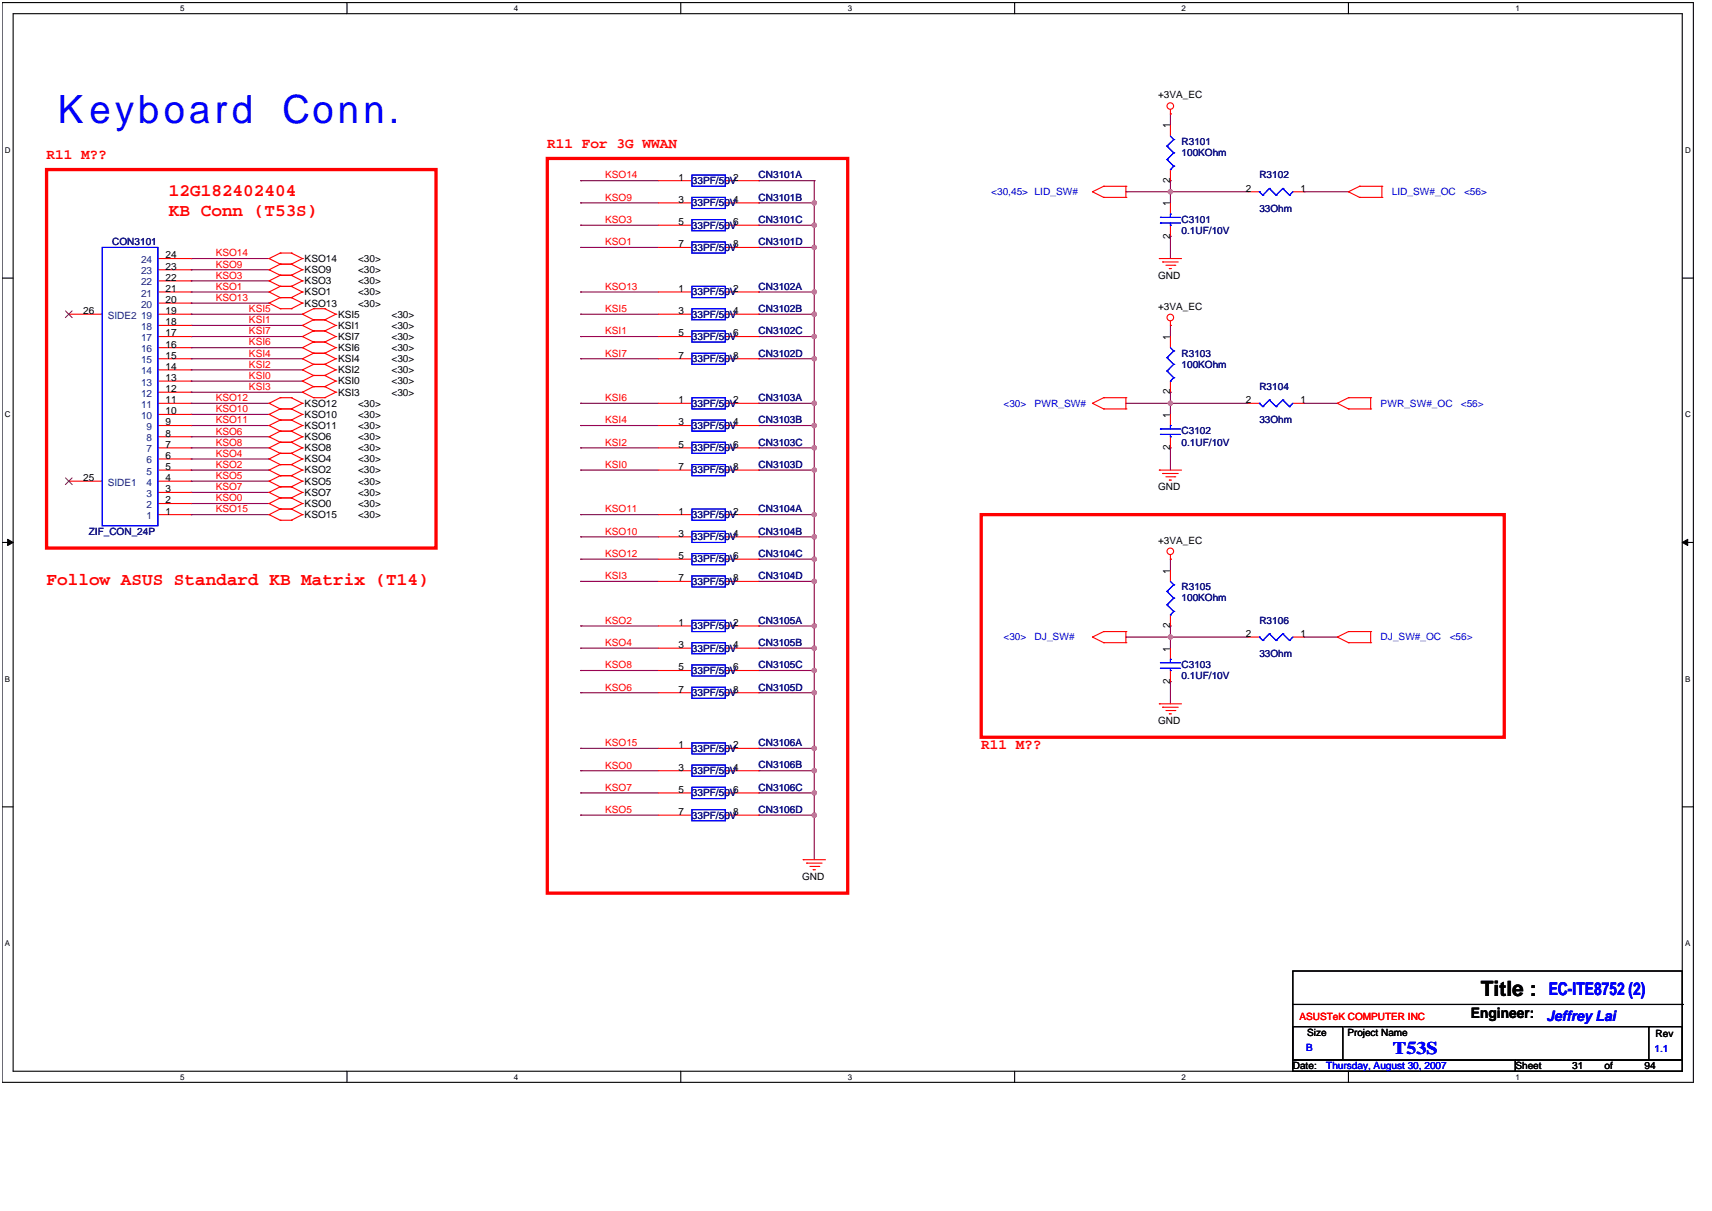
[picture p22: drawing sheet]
<svg xmlns="http://www.w3.org/2000/svg" width="297mm" height="210mm" viewBox="0 0 297 210" stroke-linecap="round" stroke-linejoin="round" font-family="sans-serif">
<defs><g id="words">
<g font-size="6.8" fill="#00f">
<text x="10" y="21.4">Keyboard</text>
<text x="49" y="21.4">Conn.</text>
</g>
<text font-size="3.7" x="256.9" y="172.7">Title :</text>
<g font-size="3.1" fill="#f00">
<text x="29.3" y="33.9">12G182402404</text>
<text x="29.3" y="37.4">KB Conn (T53S)</text>
<text x="8.1" y="101.5">Follow ASUS Standard KB Matrix (T14)</text>
</g>
<g font-size="3.1" fill="#00f">
<text x="268.7" y="172.5">EC-ITE8752 (2)</text>
<text x="241.7" y="182.8">T53S</text>
</g>
<g font-size="2.5" fill="#f00">
<text x="8.1" y="27.6">R11 M??</text>
<text x="94.9" y="25.7">R11 For 3G WWAN</text>
<text x="170.2" y="129.9">R11 M??</text>
</g>
<text font-size="2.5" x="255.2" y="176.5">Engineer:</text>
<text font-size="2.5" fill="#00f" x="268.3" y="177">Jeffrey Lai</text>
<g font-size="1.7">
<text x="200.9" y="17">+3VA_EC</text>
<text x="203" y="22.2" transform="rotate(-90 203 22.2)">1</text>
<text x="117.7" y="31.3">1</text>
<text x="117.7" y="35.2">3</text>
<text x="127.2" y="31.3">2</text>
<text x="127.2" y="35.2">4</text>
<text x="203" y="35.8" transform="rotate(-90 203 35.8)">1</text>
<text x="203" y="31.7" transform="rotate(-90 203 31.7)">2</text>
<text x="216.1" y="33.2">2</text>
<text x="225.6" y="33.2">1</text>
<text x="117.7" y="39">5</text>
<text x="127.2" y="39">6</text>
<text x="203" y="41.4" transform="rotate(-90 203 41.4)">2</text>
<text x="28.7" y="44.8">24</text>
<text x="28.7" y="46.8">23</text>
<text x="52.8" y="47.4">KSO9</text>
<text x="52.8" y="45.4">KSO14</text>
<text x="62.1" y="47.4">&lt;30&gt;</text>
<text x="62.1" y="45.4">&lt;30&gt;</text>
<text x="117.7" y="42.9">7</text>
<text x="127.2" y="42.9">8</text>
<text x="28.7" y="48.7">22</text>
<text x="28.7" y="50.6">21</text>
<text x="28.7" y="52.5">20</text>
<text x="52.8" y="49.3">KSO3</text>
<text x="52.8" y="51.2">KSO1</text>
<text x="52.8" y="53.2">KSO13</text>
<text x="62.1" y="49.3">&lt;30&gt;</text>
<text x="62.1" y="51.2">&lt;30&gt;</text>
<text x="62.1" y="53.2">&lt;30&gt;</text>
<text x="117.7" y="50.6">1</text>
<text x="127.2" y="50.6">2</text>
<text x="200.9" y="48.3">GND</text>
<text x="200.9" y="53.7">+3VA_EC</text>
<text x="14.4" y="54.5">26</text>
<text x="28.7" y="54.5">19</text>
<text x="28.7" y="56.4">18</text>
<text x="28.7" y="58.3">17</text>
<text x="58.6" y="57">KSI1</text>
<text x="58.6" y="58.9">KSI7</text>
<text x="58.6" y="55.1">KSI5</text>
<text x="67.9" y="57">&lt;30&gt;</text>
<text x="67.9" y="58.9">&lt;30&gt;</text>
<text x="67.9" y="55.1">&lt;30&gt;</text>
<text x="117.7" y="54.5">3</text>
<text x="117.7" y="58.3">5</text>
<text x="127.2" y="54.5">4</text>
<text x="127.2" y="58.3">6</text>
<text x="203" y="58.9" transform="rotate(-90 203 58.9)">1</text>
<text x="28.7" y="60.3">16</text>
<text x="28.7" y="62.2">15</text>
<text x="28.7" y="64.1">14</text>
<text x="58.6" y="60.9">KSI6</text>
<text x="58.6" y="62.8">KSI4</text>
<text x="58.6" y="64.7">KSI2</text>
<text x="67.9" y="60.9">&lt;30&gt;</text>
<text x="67.9" y="62.8">&lt;30&gt;</text>
<text x="67.9" y="64.7">&lt;30&gt;</text>
<text x="117.7" y="62.2">7</text>
<text x="127.2" y="62.2">8</text>
<text x="28.7" y="66.1">13</text>
<text x="28.7" y="68">12</text>
<text x="28.7" y="71.8">10</text>
<text x="28.7" y="69.9">11</text>
<text x="52.8" y="70.5">KSO12</text>
<text x="58.6" y="68.6">KSI3</text>
<text x="58.6" y="66.7">KSI0</text>
<text x="62.1" y="70.5">&lt;30&gt;</text>
<text x="67.9" y="68.6">&lt;30&gt;</text>
<text x="67.9" y="66.7">&lt;30&gt;</text>
<text x="117.7" y="69.9">1</text>
<text x="127.2" y="69.9">2</text>
<text x="203" y="68.4" transform="rotate(-90 203 68.4)">2</text>
<text x="216.1" y="69.9">2</text>
<text x="225.6" y="69.9">1</text>
<text x="28.7" y="73.8">9</text>
<text x="28.7" y="75.7">8</text>
<text x="28.7" y="77.6">7</text>
<text x="52.8" y="76.3">KSO6</text>
<text x="52.8" y="74.4">KSO11</text>
<text x="52.8" y="72.5">KSO10</text>
<text x="62.1" y="76.3">&lt;30&gt;</text>
<text x="62.1" y="74.4">&lt;30&gt;</text>
<text x="62.1" y="72.5">&lt;30&gt;</text>
<text x="117.7" y="73.8">3</text>
<text x="117.7" y="77.6">5</text>
<text x="127.2" y="73.8">4</text>
<text x="127.2" y="77.6">6</text>
<text x="203" y="72.4" transform="rotate(-90 203 72.4)">1</text>
<text x="14.4" y="83.4">25</text>
<text x="28.7" y="79.6">6</text>
<text x="28.7" y="81.5">5</text>
<text x="28.7" y="83.4">4</text>
<text x="52.8" y="82.1">KSO2</text>
<text x="52.8" y="80.2">KSO4</text>
<text x="52.8" y="78.2">KSO8</text>
<text x="62.1" y="82.1">&lt;30&gt;</text>
<text x="62.1" y="80.2">&lt;30&gt;</text>
<text x="62.1" y="78.2">&lt;30&gt;</text>
<text x="117.7" y="81.5">7</text>
<text x="127.2" y="81.5">8</text>
<text x="203" y="78" transform="rotate(-90 203 78)">2</text>
<text x="28.7" y="85.4">3</text>
<text x="28.7" y="87.3">2</text>
<text x="28.7" y="89.2">1</text>
<text x="52.8" y="86">KSO7</text>
<text x="52.8" y="87.9">KSO0</text>
<text x="52.8" y="84">KSO5</text>
<text x="52.8" y="89.8">KSO15</text>
<text x="62.1" y="86">&lt;30&gt;</text>
<text x="62.1" y="87.9">&lt;30&gt;</text>
<text x="62.1" y="84">&lt;30&gt;</text>
<text x="62.1" y="89.8">&lt;30&gt;</text>
<text x="117.7" y="89.2">1</text>
<text x="127.2" y="89.2">2</text>
<text x="200.9" y="85">GND</text>
<text x="117.7" y="93.1">3</text>
<text x="127.2" y="93.1">4</text>
<text x="200.9" y="94.3">+3VA_EC</text>
<text x="117.7" y="96.9">5</text>
<text x="117.7" y="100.8">7</text>
<text x="127.2" y="96.9">6</text>
<text x="127.2" y="100.8">8</text>
<text x="203" y="99.5" transform="rotate(-90 203 99.5)">1</text>
<text x="117.7" y="112.4">3</text>
<text x="117.7" y="108.5">1</text>
<text x="127.2" y="112.4">4</text>
<text x="127.2" y="108.5">2</text>
<text x="203" y="113" transform="rotate(-90 203 113)">1</text>
<text x="203" y="108.9" transform="rotate(-90 203 108.9)">2</text>
<text x="216.1" y="110.5">2</text>
<text x="225.6" y="110.5">1</text>
<text x="117.7" y="116.3">5</text>
<text x="127.2" y="116.3">6</text>
<text x="203" y="118.6" transform="rotate(-90 203 118.6)">2</text>
<text x="117.7" y="120.1">7</text>
<text x="127.2" y="120.1">8</text>
<text x="200.9" y="125.5">GND</text>
<text x="117.7" y="129.8">1</text>
<text x="127.2" y="129.8">2</text>
<text x="117.7" y="133.6">3</text>
<text x="117.7" y="137.5">5</text>
<text x="127.2" y="133.6">4</text>
<text x="127.2" y="137.5">6</text>
<text x="117.7" y="141.3">7</text>
<text x="127.2" y="141.3">8</text>
<text x="139.1" y="152.6">GND</text>
<text x="226.8" y="179.6">Size</text>
<text x="233.7" y="179.6">Project Name</text>
<text x="287.2" y="179.8">Rev</text>
<text x="224.3" y="185.4">Date:</text>
<text x="262.9" y="185.4">Sheet</text>
<text x="272.7" y="185.4">31</text>
<text x="278.3" y="185.4">of</text>
<text x="285.3" y="185.4">94</text>
</g>
<g font-size="1.7" fill="#000080">
<text x="205" y="25.1">R3101</text>
<text x="205" y="27.1">100KOhm</text>
<text x="120" y="31.9">33PF/50V</text>
<text x="120" y="35.8">33PF/50V</text>
<text x="131.6" y="30.9">CN3101A</text>
<text x="131.6" y="34.8">CN3101B</text>
<text x="218.5" y="30.9">R3102</text>
<text x="120" y="39.6">33PF/50V</text>
<text x="131.6" y="38.7">CN3101C</text>
<text x="205" y="38.7">C3101</text>
<text x="205" y="40.6">0.1UF/10V</text>
<text x="218.5" y="36.7">33Ohm</text>
<text x="19.5" y="42.5">CON3101</text>
<text x="120" y="43.5">33PF/50V</text>
<text x="131.6" y="42.5">CN3101D</text>
<text x="120" y="51.2">33PF/50V</text>
<text x="131.6" y="50.3">CN3102A</text>
<text x="120" y="55.1">33PF/50V</text>
<text x="120" y="58.9">33PF/50V</text>
<text x="131.6" y="54.1">CN3102B</text>
<text x="131.6" y="58">CN3102C</text>
<text x="120" y="62.8">33PF/50V</text>
<text x="131.6" y="61.8">CN3102D</text>
<text x="205" y="61.8">R3103</text>
<text x="205" y="63.8">100KOhm</text>
<text x="120" y="70.5">33PF/50V</text>
<text x="131.6" y="69.6">CN3103A</text>
<text x="218.5" y="67.6">R3104</text>
<text x="120" y="74.4">33PF/50V</text>
<text x="131.6" y="73.4">CN3103B</text>
<text x="131.6" y="77.3">CN3103C</text>
<text x="205" y="75.3">C3102</text>
<text x="205" y="77.3">0.1UF/10V</text>
<text x="218.5" y="73.4">33Ohm</text>
<text x="120" y="78.2">33PF/50V</text>
<text x="120" y="82.1">33PF/50V</text>
<text x="131.6" y="81.1">CN3103D</text>
<text x="120" y="89.8">33PF/50V</text>
<text x="131.6" y="88.9">CN3104A</text>
<text x="15.4" y="92.7">ZIF_CON_24P</text>
<text x="120" y="93.7">33PF/50V</text>
<text x="131.6" y="92.7">CN3104B</text>
<text x="120" y="97.5">33PF/50V</text>
<text x="120" y="101.4">33PF/50V</text>
<text x="131.6" y="96.6">CN3104C</text>
<text x="131.6" y="100.4">CN3104D</text>
<text x="205" y="102.4">R3105</text>
<text x="205" y="104.3">100KOhm</text>
<text x="120" y="113">33PF/50V</text>
<text x="120" y="109.1">33PF/50V</text>
<text x="131.6" y="112">CN3105B</text>
<text x="131.6" y="108.2">CN3105A</text>
<text x="218.5" y="108.2">R3106</text>
<text x="218.5" y="113.9">33Ohm</text>
<text x="120" y="116.8">33PF/50V</text>
<text x="131.6" y="115.9">CN3105C</text>
<text x="131.6" y="119.7">CN3105D</text>
<text x="205" y="115.9">C3103</text>
<text x="205" y="117.8">0.1UF/10V</text>
<text x="120" y="120.7">33PF/50V</text>
<text x="120" y="130.4">33PF/50V</text>
<text x="131.6" y="129.4">CN3106A</text>
<text x="120" y="134.2">33PF/50V</text>
<text x="131.6" y="133.2">CN3106B</text>
<text x="131.6" y="137.1">CN3106C</text>
<text x="120" y="138.1">33PF/50V</text>
<text x="120" y="141.9">33PF/50V</text>
<text x="131.6" y="141">CN3106D</text>
</g>
<g font-size="1.7" fill="#f00">
<text x="105" y="30.9">KSO14</text>
<text x="105" y="34.8">KSO9</text>
<text x="105" y="38.7">KSO3</text>
<text x="37.4" y="44.5">KSO14</text>
<text x="37.4" y="46.4">KSO9</text>
<text x="105" y="42.5">KSO1</text>
<text x="37.4" y="48.3">KSO3</text>
<text x="37.4" y="50.3">KSO1</text>
<text x="37.4" y="52.2">KSO13</text>
<text x="105" y="50.3">KSO13</text>
<text x="43.2" y="54.1">KSI5</text>
<text x="43.2" y="56.1">KSI1</text>
<text x="43.2" y="58">KSI7</text>
<text x="43.2" y="59.9">KSI6</text>
<text x="105" y="54.1">KSI5</text>
<text x="105" y="58">KSI1</text>
<text x="43.2" y="61.8">KSI4</text>
<text x="43.2" y="63.8">KSI2</text>
<text x="43.2" y="65.7">KSI0</text>
<text x="105" y="61.8">KSI7</text>
<text x="37.4" y="69.6">KSO12</text>
<text x="37.4" y="71.5">KSO10</text>
<text x="43.2" y="67.6">KSI3</text>
<text x="105" y="69.6">KSI6</text>
<text x="37.4" y="73.4">KSO11</text>
<text x="37.4" y="75.4">KSO6</text>
<text x="37.4" y="77.3">KSO8</text>
<text x="105" y="73.4">KSI4</text>
<text x="105" y="77.3">KSI2</text>
<text x="37.4" y="83.1">KSO5</text>
<text x="37.4" y="81.1">KSO2</text>
<text x="37.4" y="79.2">KSO4</text>
<text x="105" y="81.1">KSI0</text>
<text x="37.4" y="85">KSO7</text>
<text x="37.4" y="86.9">KSO0</text>
<text x="37.4" y="88.9">KSO15</text>
<text x="105" y="88.9">KSO11</text>
<text x="105" y="92.7">KSO10</text>
<text x="105" y="100.4">KSI3</text>
<text x="105" y="96.6">KSO12</text>
<text x="105" y="108.2">KSO2</text>
<text x="105" y="112">KSO4</text>
<text x="105" y="119.7">KSO6</text>
<text x="105" y="115.9">KSO8</text>
<text x="105" y="129.4">KSO15</text>
<text x="105" y="137.1">KSO7</text>
<text x="105" y="133.3">KSO0</text>
<text x="105" y="141">KSO5</text>
<text x="225.4" y="176.9">ASUSTeK COMPUTER INC</text>
</g>
<g font-size="1.7" fill="#00f">
<text x="172" y="33.8">&lt;30,45&gt; LID_SW#</text>
<text x="241.5" y="33.8">LID_SW#_OC</text>
<text x="254" y="33.8">&lt;56&gt;</text>
<text x="174.1" y="70.5">&lt;30&gt;</text>
<text x="179.5" y="70.5">PWR_SW#</text>
<text x="239.5" y="70.5">PWR_SW#_OC</text>
<text x="253.4" y="70.5">&lt;56&gt;</text>
<text x="174.1" y="111.1">&lt;30&gt;</text>
<text x="179.5" y="111.1">DJ_SW#</text>
<text x="239.5" y="111.1">DJ_SW#_OC</text>
<text x="251.5" y="111.1">&lt;56&gt;</text>
<text x="226.6" y="182.3">B</text>
<text x="230.1" y="185.4">Thursday, August 30, 2007</text>
<text x="287" y="182.5">1.1</text>
</g>
<g font-size="1.7" fill="#004080">
<text x="24.5" y="45.6">24</text>
<text x="24.5" y="47.6">23</text>
<text x="24.5" y="49.5">22</text>
<text x="24.5" y="51.4">21</text>
<text x="24.5" y="53.3">20</text>
<text x="18.7" y="55.3">SIDE2</text>
<text x="24.5" y="55.3">19</text>
<text x="24.5" y="57.2">18</text>
<text x="24.5" y="59.1">17</text>
<text x="24.5" y="61.1">16</text>
<text x="24.5" y="63">15</text>
<text x="24.5" y="64.9">14</text>
<text x="24.5" y="66.9">13</text>
<text x="24.5" y="68.8">12</text>
<text x="24.5" y="70.7">11</text>
<text x="24.5" y="72.6">10</text>
<text x="25.4" y="74.6">9</text>
<text x="25.4" y="76.5">8</text>
<text x="25.4" y="78.4">7</text>
<text x="25.4" y="80.4">6</text>
<text x="25.4" y="82.3">5</text>
<text x="18.7" y="84.2">SIDE1</text>
<text x="25.4" y="84.2">4</text>
<text x="25.4" y="86.2">3</text>
<text x="25.4" y="88.1">2</text>
<text x="25.4" y="90">1</text>
</g>
<g font-size="1.4">
<text x="31.2" y="1.9">5</text>
<text x="89.1" y="1.9">4</text>
<text x="147.1" y="1.9">3</text>
<text x="205" y="1.9">2</text>
<text x="262.9" y="1.9">1</text>
<text x=".8" y="26.5">D</text>
<text x="292.3" y="26.5">D</text>
<text x=".8" y="72.4">C</text>
<text x="292.3" y="72.4">C</text>
<text x=".8" y="118.2">B</text>
<text x="292.3" y="118.2">B</text>
<text x=".8" y="164.1">A</text>
<text x="292.3" y="164.1">A</text>
<text x="31.2" y="187.2">5</text>
<text x="89.1" y="187.2">4</text>
<text x="147.1" y="187.2">3</text>
<text x="205" y="187.2">2</text>
<text x="262.9" y="187.2">1</text>
</g>
</g></defs>
<path d="M.4 .4h293.4v187.3h-293.4zM2.3 2.4h289.5v183.4h-289.5z" fill="none" stroke="#000" stroke-width=".19"/>
<g fill="#fff">
<path d="M31.2 .7h.8v1.5h-.8z"/>
<path d="M31.2 186h.8v1.5h-.8z"/>
</g>
<path d="M60.2 .4v2M60.2 185.8v1.9" fill="none" stroke="#000" stroke-width=".19"/>
<g fill="#fff">
<path d="M89.1 .7h.8v1.5h-.8z"/>
<path d="M89.1 186h.8v1.5h-.8z"/>
</g>
<path d="M118.1 .4v2M118.1 185.8v1.9" fill="none" stroke="#000" stroke-width=".19"/>
<g fill="#fff">
<path d="M147.1 .7h.7v1.5h-.7z"/>
<path d="M147.1 186h.7v1.5h-.7z"/>
</g>
<path d="M176 .4v2M176 185.8v1.9" fill="none" stroke="#000" stroke-width=".19"/>
<g fill="#fff">
<path d="M205 .7h.7v1.5h-.7z"/>
<path d="M205 186h.7v1.5h-.7z"/>
</g>
<path d="M233.9 .4v2M233.9 185.8v1.9" fill="none" stroke="#000" stroke-width=".19"/>
<g fill="#fff">
<path d="M262.9 .7h.7v1.5h-.7z"/>
<path d="M262.9 186h.7v1.5h-.7z"/>
<path d="M.8 25.3h1v1.5h-1z"/>
<path d="M292.3 25.3h1v1.5h-1z"/>
<path d="M.8 71.1h1v1.6h-1z"/>
<path d="M292.3 71.1h1v1.6h-1z"/>
</g>
<path d="M.4 48.2h1.9M291.8 48.2h2" fill="none" stroke="#000" stroke-width=".19"/>
<g fill="#fff">
<path d="M.8 117h.9v1.5h-.9z"/>
<path d="M292.3 117h.9v1.5h-.9z"/>
</g>
<path d="M.4 94.1h1.9M291.8 94.1h2" fill="none" stroke="#000" stroke-width=".19"/>
<path d="M1.3 93.5l1 .6-1 .5zM291.8 94.1l1-.6v1.1z" fill="#000"/>
<path d="M1.3 93.5l1 .6-1 .5zM291.8 94.1l1-.6v1.1z" fill="none" stroke="#000" stroke-width=".17"/>
<g fill="#fff">
<path d="M.8 162.8h.9v1.6h-.9z"/>
<path d="M292.3 162.8h.9v1.6h-.9z"/>
</g>
<path d="M.4 139.9h1.9M291.8 139.9h2" fill="none" stroke="#000" stroke-width=".19"/>
<path d="M203 19.8h.1M203 19.8v1.9M195.3 33.3h.1M195.3 33.3h21.2M203 31.3h.1M203 33.3h.1M203 31.3v3.9M203 41h.1M203 41v3.8" fill="none" stroke="#800040" stroke-width=".19"/>
<circle cx="203" cy="33.2" r=".37" fill="#f0f"/>
<circle cx="203" cy="33.2" r=".37" fill="none" stroke="#f0f" stroke-width=".19"/>
<path d="M226.2 33.3h.1M226.2 33.3h7.7M195.3 69.9h.1M195.3 69.9h21.2M203 68h.1M203 77.7h.1M203 69.9h.1M203 68v3.9M203 77.7v3.8" fill="none" stroke="#800040" stroke-width=".19"/>
<circle cx="203" cy="69.9" r=".37" fill="#f0f"/>
<circle cx="203" cy="69.9" r=".37" fill="none" stroke="#f0f" stroke-width=".19"/>
<g fill="none" stroke="#800040" stroke-width=".19">
<path d="M33.2 44.8h.1M33.2 46.8h.1M33.2 48.7h.1M33.2 50.6h.1M33.2 52.6h.1M33.2 54.5h.1M33.2 56.4h.1M33.2 58.4h.1M33.2 44.8h13.5M33.2 46.8h13.5M33.2 48.7h13.5M33.2 50.6h13.5"/>
<path d="M33.2 52.6h13.5M33.2 54.5h19.3M33.2 56.4h19.3M33.2 58.4h19.3M203 56.4h.1M203 56.4v2M33.2 60.3h.1M33.2 62.2h.1M33.2 64.1h.1M33.2 66.1h.1M33.2 68h.1M33.2 69.9h.1"/>
<path d="M33.2 71.9h.1M33.2 73.8h.1M33.2 75.7h.1M33.2 77.7h.1M33.2 79.6h.1M33.2 69.9h13.5M33.2 60.3h19.3M33.2 62.2h19.3M33.2 64.1h19.3M33.2 66.1h19.3M33.2 68h19.3M33.2 71.9h13.5"/>
<path d="M33.2 73.8h13.5M33.2 75.7h13.5M33.2 77.7h13.5M33.2 79.6h13.5M226.2 69.9h.1M226.2 69.9h5.8M33.2 85.4h.1M33.2 87.3h.1M33.2 83.4h.1M33.2 81.5h.1M33.2 89.2h.1M33.2 85.4h13.5"/>
<path d="M33.2 87.3h13.5M33.2 83.4h13.5M33.2 81.5h13.5M33.2 89.2h13.5M203 97h.1M203 97v1.9M195.3 110.5h.1M195.3 110.5h21.2M203 108.5h.1M203 118.2h.1M203 110.5h.1M203 108.5v3.9"/>
<path d="M203 118.2v3.9"/>
</g>
<circle cx="203" cy="110.5" r=".37" fill="#f0f"/>
<circle cx="203" cy="110.5" r=".37" fill="none" stroke="#f0f" stroke-width=".19"/>
<path d="M131.6 31.3h.1M131.6 35.2h.1M131.6 31.3h9.7M141.3 31.3h.1M141.3 31.3v3.9h-9.7M141.3 42.9h.1M141.3 42.9v7.7M226.2 110.5h.1M226.2 110.5h5.8" fill="none" stroke="#800040" stroke-width=".19"/>
<circle cx="141.3" cy="42.9" r=".38" fill="#f0f"/>
<circle cx="141.3" cy="42.9" r=".38" fill="none" stroke="#f0f" stroke-width=".19"/>
<path d="M131.6 39.1h.1M131.6 39.1h9.7M131.6 42.9h.1M131.6 42.9h9.7M141.3 141.4h.1M141.3 141.4v7.7" fill="none" stroke="#800040" stroke-width=".19"/>
<circle cx="141.3" cy="141.4" r=".38" fill="#f0f"/>
<circle cx="141.3" cy="141.4" r=".38" fill="none" stroke="#f0f" stroke-width=".19"/>
<path d="M141.3 35.2h.1M141.3 35.2v3.9" fill="none" stroke="#800040" stroke-width=".19"/>
<circle cx="141.3" cy="35.2" r=".38" fill="#f0f"/>
<circle cx="141.3" cy="35.2" r=".38" fill="none" stroke="#f0f" stroke-width=".19"/>
<path d="M131.6 50.6h.1M131.6 54.5h.1M131.6 58.4h.1M131.6 50.6h9.7M131.6 58.4h9.7M141.3 50.6h.1M141.3 50.6v3.9h-9.7M131.6 62.2h.1M131.6 62.2h9.7" fill="none" stroke="#800040" stroke-width=".19"/>
<circle cx="141.3" cy="50.6" r=".38" fill="#f0f"/>
<circle cx="141.3" cy="50.6" r=".38" fill="none" stroke="#f0f" stroke-width=".19"/>
<path d="M141.3 54.5h.1M141.3 54.5v3.9" fill="none" stroke="#800040" stroke-width=".19"/>
<circle cx="141.3" cy="54.5" r=".38" fill="#f0f"/>
<circle cx="141.3" cy="54.5" r=".38" fill="none" stroke="#f0f" stroke-width=".19"/>
<path d="M141.3 58.4h.1M141.3 58.4v3.8" fill="none" stroke="#800040" stroke-width=".19"/>
<circle cx="141.3" cy="58.3" r=".38" fill="#f0f"/>
<circle cx="141.3" cy="58.3" r=".38" fill="none" stroke="#f0f" stroke-width=".19"/>
<path d="M131.6 69.9h.1M131.6 73.8h.1M131.6 77.7h.1M131.6 73.8h9.7M131.6 77.7h9.7M141.3 62.2h.1M141.3 62.2v7.7h-9.7M131.6 81.5h.1M131.6 81.5h9.7" fill="none" stroke="#800040" stroke-width=".19"/>
<circle cx="141.3" cy="62.2" r=".38" fill="#f0f"/>
<circle cx="141.3" cy="62.2" r=".38" fill="none" stroke="#f0f" stroke-width=".19"/>
<path d="M141.3 73.8h.1M141.3 73.8v3.9" fill="none" stroke="#800040" stroke-width=".19"/>
<circle cx="141.3" cy="73.8" r=".38" fill="#f0f"/>
<circle cx="141.3" cy="73.8" r=".38" fill="none" stroke="#f0f" stroke-width=".19"/>
<path d="M141.3 69.9h.1M141.3 69.9v3.9" fill="none" stroke="#800040" stroke-width=".19"/>
<circle cx="141.3" cy="69.9" r=".38" fill="#f0f"/>
<circle cx="141.3" cy="69.9" r=".38" fill="none" stroke="#f0f" stroke-width=".19"/>
<path d="M141.3 77.7h.1M141.3 77.7v3.8" fill="none" stroke="#800040" stroke-width=".19"/>
<circle cx="141.3" cy="77.7" r=".38" fill="#f0f"/>
<circle cx="141.3" cy="77.7" r=".38" fill="none" stroke="#f0f" stroke-width=".19"/>
<path d="M131.6 89.2h.1M131.6 93.1h.1M131.6 97h.1M131.6 89.2h9.7M131.6 93.1h9.7M141.3 93.1h.1M141.3 93.1v3.9h-9.7M131.6 100.8h.1M131.6 100.8h9.7" fill="none" stroke="#800040" stroke-width=".19"/>
<circle cx="141.3" cy="93.1" r=".38" fill="#f0f"/>
<circle cx="141.3" cy="93.1" r=".38" fill="none" stroke="#f0f" stroke-width=".19"/>
<path d="M141.3 81.5h.1M141.3 81.5v7.7" fill="none" stroke="#800040" stroke-width=".19"/>
<circle cx="141.3" cy="81.5" r=".38" fill="#f0f"/>
<circle cx="141.3" cy="81.5" r=".38" fill="none" stroke="#f0f" stroke-width=".19"/>
<path d="M141.3 89.2h.1M141.3 89.2v3.9" fill="none" stroke="#800040" stroke-width=".19"/>
<circle cx="141.3" cy="89.2" r=".38" fill="#f0f"/>
<circle cx="141.3" cy="89.2" r=".38" fill="none" stroke="#f0f" stroke-width=".19"/>
<path d="M141.3 97h.1M141.3 97v3.8" fill="none" stroke="#800040" stroke-width=".19"/>
<circle cx="141.3" cy="97" r=".38" fill="#f0f"/>
<circle cx="141.3" cy="97" r=".38" fill="none" stroke="#f0f" stroke-width=".19"/>
<path d="M131.6 108.5h.1M131.6 112.4h.1M131.6 116.3h.1M131.6 108.5h9.7M131.6 112.4h9.7M141.3 112.4h.1M141.3 112.4v3.9h-9.7M131.6 120.1h.1M131.6 120.1h9.7" fill="none" stroke="#800040" stroke-width=".19"/>
<circle cx="141.3" cy="112.4" r=".38" fill="#f0f"/>
<circle cx="141.3" cy="112.4" r=".38" fill="none" stroke="#f0f" stroke-width=".19"/>
<path d="M141.3 108.5h.1M141.3 108.5v3.9" fill="none" stroke="#800040" stroke-width=".19"/>
<circle cx="141.3" cy="108.5" r=".38" fill="#f0f"/>
<circle cx="141.3" cy="108.5" r=".38" fill="none" stroke="#f0f" stroke-width=".19"/>
<path d="M141.3 100.8h.1M141.3 100.8v7.7" fill="none" stroke="#800040" stroke-width=".19"/>
<circle cx="141.3" cy="100.8" r=".38" fill="#f0f"/>
<circle cx="141.3" cy="100.8" r=".38" fill="none" stroke="#f0f" stroke-width=".19"/>
<path d="M141.3 116.3h.1M141.3 116.3v3.8" fill="none" stroke="#800040" stroke-width=".19"/>
<circle cx="141.3" cy="116.3" r=".38" fill="#f0f"/>
<circle cx="141.3" cy="116.3" r=".38" fill="none" stroke="#f0f" stroke-width=".19"/>
<path d="M131.6 129.8h.1M131.6 129.8h9.7" fill="none" stroke="#800040" stroke-width=".19"/>
<circle cx="141.3" cy="129.8" r=".38" fill="#f0f"/>
<circle cx="141.3" cy="129.8" r=".38" fill="none" stroke="#f0f" stroke-width=".19"/>
<path d="M131.6 133.6h.1M131.6 137.5h.1M131.6 133.6h9.7M141.3 129.8h.1M141.3 133.6h.1M141.3 129.8v7.7h-9.7M131.6 141.4h.1M131.6 141.4h9.7" fill="none" stroke="#800040" stroke-width=".19"/>
<circle cx="141.3" cy="133.6" r=".38" fill="#f0f"/>
<circle cx="141.3" cy="133.6" r=".38" fill="none" stroke="#f0f" stroke-width=".19"/>
<path d="M141.3 137.5h.1M141.3 137.5v3.9" fill="none" stroke="#800040" stroke-width=".19"/>
<circle cx="141.3" cy="137.5" r=".38" fill="#f0f"/>
<circle cx="141.3" cy="137.5" r=".38" fill="none" stroke="#f0f" stroke-width=".19"/>
<path d="M100.7 31.3h.1M100.7 35.2h.1M100.7 31.3h13.6M100.7 35.2h13.6M141.3 39.1h.1M141.3 39.1v3.8" fill="none" stroke="#800040" stroke-width=".19"/>
<circle cx="141.3" cy="39" r=".38" fill="#f0f"/>
<circle cx="141.3" cy="39" r=".38" fill="none" stroke="#f0f" stroke-width=".19"/>
<path d="M141.3 120.1h.1M141.3 120.1v9.7" fill="none" stroke="#800040" stroke-width=".19"/>
<circle cx="141.3" cy="120.1" r=".38" fill="#f0f"/>
<circle cx="141.3" cy="120.1" r=".38" fill="none" stroke="#f0f" stroke-width=".19"/>
<g fill="none" stroke="#800040" stroke-width=".19">
<path d="M100.7 39.1h.1M100.7 39.1h13.6M100.7 42.9h.1M100.7 50.6h.1M100.7 54.5h.1M100.7 58.4h.1M100.7 42.9h13.6M100.7 50.6h13.6M100.7 54.5h13.6M100.7 58.4h13.6M100.7 62.2h.1M100.7 69.9h.1"/>
<path d="M100.7 73.8h.1M100.7 77.7h.1M100.7 62.2h13.6M100.7 69.9h13.6M100.7 73.8h13.6M100.7 77.7h13.6M100.7 81.5h.1M100.7 97h.1M100.7 93.1h.1M100.7 89.2h.1M100.7 81.5h13.6M100.7 97h13.6"/>
<path d="M100.7 93.1h13.6M100.7 89.2h13.6M100.7 100.8h.1M100.7 116.3h.1M100.7 108.5h.1M100.7 112.4h.1M100.7 100.8h13.6M100.7 116.3h13.6M100.7 108.5h13.6M100.7 112.4h13.6M100.7 120.1h.1M100.7 137.5h.1"/>
<path d="M100.7 133.6h.1M100.7 129.8h.1M100.7 120.1h13.6M100.7 137.5h13.6M100.7 133.6h13.6M100.7 129.8h13.6M100.7 141.4h.1M100.7 141.4h13.6"/>
</g>
<g fill="none" stroke="#f00" stroke-width=".19">
<path d="M203 19.8h.1M203 19v.8M114.3 31.3h5.7M114.3 35.2h5.7M114.3 39.1h5.7M125.8 31.3h5.8M125.8 35.2h5.8M125.8 39.1h5.8M189.5 33.3h.1M189.5 33.3l2 .9M191.5 34.2h.1M191.5 32.3h.1"/>
<path d="M191.5 34.2h3.8M191.5 32.3h3.8M191.5 32.3l-2 1M195.3 34.2h.1M195.3 32.3h.1M195.3 32.3v1.9M203 21.7v1.9M203 29.4v1.9M203 35.2v1.9M203 39.1v1.9M216.5 33.3h2M224.3 33.3h1.9"/>
<path d="M233.9 33.3h.1M233.9 33.3l2 .9M235.9 34.2h.1M235.9 32.3h.1M235.9 34.2h3.8M235.9 32.3h3.8M235.9 32.3l-2 1M239.7 32.3h.1M239.7 34.2h.1M239.7 32.3v1.9M11.9 54.5h5.8M27.4 44.8h5.8"/>
<path d="M27.4 54.5h5.8M27.4 58.4h5.8M27.4 46.8h5.8M27.4 48.7h5.8M27.4 50.6h5.8M27.4 52.6h5.8M27.4 56.4h5.8M46.7 46.8h.1M46.7 48.7h.1M46.7 50.6h.1M46.7 52.6h.1M46.7 44.8h.1"/>
<path d="M46.7 46.8l1.9 .9M46.7 48.7l1.9 1M46.7 50.6l1.9 1M46.7 52.6l1.9 .9M46.7 44.8l1.9 1M48.6 45.8h.1M48.6 47.7h.1M48.6 49.7h.1M48.6 51.6h.1M48.6 53.5h.1M48.6 43.9h.1M48.6 45.8l-1.9 1"/>
<path d="M48.6 45.8h1.9M48.6 47.7h1.9M48.6 53.5h1.9M48.6 47.7l-1.9 1M48.6 49.7h1.9M48.6 49.7l-1.9 .9M48.6 51.6h1.9M48.6 51.6l-1.9 1M48.6 43.9l-1.9 .9M48.6 43.9h1.9M50.5 45.8h.1M50.5 47.7h.1"/>
<path d="M50.5 49.7h.1M50.5 51.6h.1M50.5 53.5h.1M50.5 43.9h.1M50.5 45.8l2 1M50.5 47.7l2 1M50.5 49.7l2 .9M50.5 51.6l2 1M50.5 43.9l2 .9M52.5 56.4h.1M52.5 58.4h.1M52.5 46.8h.1"/>
<path d="M52.5 54.5h.1M52.5 48.7h.1M52.5 50.6h.1M52.5 52.6h.1M52.5 44.8h.1M52.5 56.4l1.9 1M52.5 58.4l1.9 .9M52.5 46.8l-2 .9M52.5 54.5l1.9 1M52.5 48.7l-2 1M52.5 50.6l-2 1M52.5 52.6l-2 .9"/>
<path d="M52.5 44.8l-2 1M54.4 55.5h.1M54.4 57.4h.1M54.4 59.3h.1M54.4 53.5h.1M54.4 55.5l-1.9 .9M54.4 55.5h1.9M54.4 57.4h1.9M54.4 57.4l-1.9 1M54.4 59.3h1.9M54.4 59.3l-1.9 1M54.4 53.5l-1.9 1"/>
<path d="M54.4 53.5h1.9M56.3 55.5h.1M56.3 57.4h.1M56.3 59.3h.1M56.3 53.5h.1M56.3 55.5l2 .9M56.3 57.4l2 1M56.3 59.3l2 1M56.3 53.5l2 1M58.3 56.4h.1M58.3 58.4h.1M58.3 54.5h.1"/>
<path d="M58.3 56.4l-2 1M58.3 58.4l-2 .9M58.3 54.5l-2 1M114.3 54.5h5.7M114.3 58.4h5.7M114.3 50.6h5.7M114.3 42.9h5.7M125.8 54.5h5.8M125.8 58.4h5.8M125.8 50.6h5.8M125.8 42.9h5.8M201.1 44.8h.1"/>
<path d="M201.1 44.8h3.9M201.7 45.4h.1M201.7 45.4h2.7M202.3 46h1.5M202.9 46.6h.1M202.9 46.6h.3M203 56.4h.1M203 55.7v.7M203 58.4v1.9M203.8 46h.1M27.4 73.8h5.8M27.4 69.9h5.8"/>
<path d="M27.4 60.3h5.8M27.4 62.2h5.8M27.4 64.1h5.8M27.4 66.1h5.8M27.4 68h5.8M27.4 71.9h5.8M27.4 75.7h5.8M27.4 77.7h5.8M27.4 79.6h5.8M46.7 79.6h.1M46.7 77.7h.1M46.7 75.7h.1"/>
<path d="M46.7 73.8h.1M46.7 71.9h.1M46.7 69.9h.1M46.7 79.6l1.9 1M46.7 77.7l1.9 .9M46.7 75.7l1.9 1M46.7 73.8l1.9 1M46.7 71.9l1.9 .9M46.7 69.9l1.9 1M48.6 78.6h.1M48.6 76.7h.1M48.6 74.8h.1"/>
<path d="M48.6 72.8h.1M48.6 70.9h.1M48.6 69h.1M48.6 70.9h1.9M48.6 69h1.9M48.6 78.6l-1.9 1M48.6 78.6h1.9M48.6 76.7l-1.9 1M48.6 76.7h1.9M48.6 74.8l-1.9 .9M48.6 74.8h1.9M48.6 72.8l-1.9 1"/>
<path d="M48.6 72.8h1.9M48.6 70.9l-1.9 1M48.6 69l-1.9 .9M50.5 78.6h.1M50.5 76.7h.1M50.5 74.8h.1M50.5 72.8h.1M50.5 70.9h.1M50.5 69h.1M50.5 78.6l2 1M50.5 76.7l2 1M50.5 74.8l2 .9"/>
<path d="M50.5 72.8l2 1M50.5 70.9l2 1M50.5 69l2 .9M52.5 60.3h.1M52.5 62.2h.1M52.5 64.1h.1M52.5 68h.1M52.5 66.1h.1M52.5 79.6h.1M52.5 77.7h.1M52.5 75.7h.1M52.5 73.8h.1"/>
<path d="M52.5 71.9h.1M52.5 69.9h.1M52.5 60.3l1.9 1M52.5 62.2l1.9 1M52.5 64.1l1.9 1M52.5 68l1.9 1M52.5 66.1l1.9 .9M52.5 79.6l-2 1M52.5 77.7l-2 .9M52.5 75.7l-2 1M52.5 73.8l-2 1M52.5 71.9l-2 .9"/>
<path d="M52.5 69.9l-2 1M54.4 61.3h.1M54.4 63.2h.1M54.4 65.1h.1M54.4 67h.1M54.4 69h.1M54.4 69h1.9M54.4 61.3h1.9M54.4 61.3l-1.9 .9M54.4 63.2h1.9M54.4 63.2l-1.9 .9M54.4 65.1h1.9"/>
<path d="M54.4 67l-1.9 1M54.4 67h1.9M54.4 65.1l-1.9 1M56.3 61.3h.1M56.3 63.2h.1M56.3 65.1h.1M56.3 67h.1M56.3 69h.1M56.3 61.3l2 .9M56.3 63.2l2 .9M56.3 67l2 1M56.3 65.1l2 1"/>
<path d="M58.3 60.3h.1M58.3 62.2h.1M58.3 64.1h.1M58.3 68h.1M58.3 66.1h.1M58.3 60.3l-2 1M58.3 62.2l-2 1M58.3 64.1l-2 1M58.3 68l-2 1M58.3 66.1l-2 .9M114.3 73.8h5.7M114.3 69.9h5.7"/>
<path d="M114.3 62.2h5.7M114.3 77.7h5.7M125.8 73.8h5.8M125.8 69.9h5.8M125.8 62.2h5.8M125.8 77.7h5.8M189.5 69.9h.1M189.5 69.9l2 1M191.5 70.9h.1M191.5 69h.1M191.5 70.9h3.8M191.5 69h3.8"/>
<path d="M191.5 69l-2 .9M195.3 70.9h.1M195.3 69h.1M195.3 69v1.9M203 66.1v1.9M203 71.9v1.9M203 75.7v2M216.5 69.9h2M224.3 69.9h1.9M232 69.9h.1M232 69.9l1.9 1M233.9 70.9h.1"/>
<path d="M233.9 69h.1M233.9 70.9h3.9M233.9 69h3.9M233.9 69l-1.9 .9M237.8 69h.1M237.8 70.9h.1M237.8 69v1.9M11.9 83.4h5.8M27.4 81.5h5.8M27.4 83.4h5.8M27.4 85.4h5.8M27.4 87.3h5.8"/>
<path d="M27.4 89.2h5.8M46.7 85.4h.1M46.7 87.3h.1M46.7 83.4h.1M46.7 81.5h.1M46.7 89.2h.1M46.7 85.4l1.9 .9M46.7 87.3l1.9 1M46.7 83.4l1.9 1M46.7 81.5l1.9 1M46.7 89.2l1.9 1M48.6 84.4h.1"/>
<path d="M48.6 86.3h.1M48.6 88.3h.1M48.6 82.5h.1M48.6 80.6h.1M48.6 90.2h.1M48.6 84.4l-1.9 1M48.6 84.4h1.9M48.6 86.3h1.9M48.6 86.3l-1.9 1M48.6 88.3h1.9M48.6 82.5l-1.9 .9M48.6 82.5h1.9"/>
<path d="M48.6 80.6l-1.9 .9M48.6 80.6h1.9M48.6 88.3l-1.9 .9M48.6 90.2h1.9M50.5 84.4h.1M50.5 86.3h.1M50.5 88.3h.1M50.5 82.5h.1M50.5 80.6h.1M50.5 90.2h.1M50.5 84.4l2 1M50.5 86.3l2 1"/>
<path d="M50.5 82.5l2 .9M50.5 80.6l2 .9M50.5 88.3l2 .9M52.5 85.4h.1M52.5 87.3h.1M52.5 83.4h.1M52.5 81.5h.1M52.5 89.2h.1M52.5 85.4l-2 .9M52.5 87.3l-2 1M52.5 83.4l-2 1M52.5 81.5l-2 1"/>
<path d="M52.5 89.2l-2 1M114.3 81.5h5.7M114.3 89.2h5.7M114.3 97h5.7M114.3 93.1h5.7M125.8 81.5h5.8M125.8 89.2h5.8M125.8 97h5.8M125.8 93.1h5.8M201.1 81.5h.1M201.1 81.5h3.9M201.7 82.1h.1"/>
<path d="M201.7 82.1h2.7M202.3 82.7h1.5M202.9 83.3h.1M202.9 83.3h.3M203 97h.1M203 96.2v.8M203 98.9v1.9M203.8 82.7h.1M114.3 112.4h5.7M114.3 116.3h5.7M114.3 100.8h5.7M114.3 108.5h5.7"/>
<path d="M125.8 112.4h5.8M125.8 116.3h5.8M125.8 100.8h5.8M125.8 108.5h5.8M189.5 110.5h.1M189.5 110.5l2 .9M191.5 111.4h.1M191.5 109.5h.1M191.5 111.4h3.8M191.5 109.5h3.8M191.5 109.5l-2 1M195.3 111.4h.1"/>
<path d="M195.3 109.5h.1M195.3 109.5v1.9M203 106.6v1.9M203 112.4v1.9M203 116.3v1.9M216.5 110.5h2M224.3 110.5h1.9M232 110.5h.1M232 110.5l1.9 .9M233.9 111.4h.1M233.9 109.5h.1M233.9 111.4h3.9"/>
<path d="M233.9 109.5h3.9M233.9 109.5l-1.9 1M237.8 109.5h.1M237.8 111.4h.1M237.8 109.5v1.9M114.3 133.6h5.7M114.3 137.5h5.7M114.3 129.8h5.7M114.3 120.1h5.7M125.8 133.6h5.8M125.8 137.5h5.8M125.8 129.8h5.8"/>
<path d="M125.8 120.1h5.8M201.1 122.1h.1M201.1 122.1h3.9M201.7 122.6h.1M201.7 122.6h2.7M202.3 123.2h1.5M202.9 123.8h.1M202.9 123.8h.3M203.8 123.2h.1M114.3 141.4h5.7M125.8 141.4h5.8M139.3 149.1h.1"/>
<path d="M139.3 149.1h3.9M139.9 149.7h.1M139.9 149.7h2.7M140.5 150.2h1.5M141.1 150.8h.1M141.1 150.8h.4M142 150.2h.1"/>
<circle cx="203" cy="18.4" r=".57"/>
<circle cx="203" cy="55.1" r=".57"/>
<circle cx="203" cy="95.6" r=".57"/>
</g>
<path d="M224.3 168.4h67.5v15.4h-67.5zM224.3 178h8.7v5.8h-8.7zM224.3 174.2h67.5M233.2 178h52.8M286 178h5.8v5.8h-5.8zM286 178h.1M291.8 174.2h.1M224.3 183.8h38.6v2h-38.6zM262.9 183.8h28.9v2h-28.9z" fill="none" stroke="#000" stroke-width=".19"/>
<path d="M8.1 29.4h67.5v65.6h-67.5zM94.9 27.5h52.2v127.4h-52.2zM170.2 89.2h90.8v38.7h-90.8z" fill="none" stroke="#f00" stroke-width=".57"/>
<g fill="none" stroke="#00f" stroke-width=".19">
<path d="M120 30.4h5.8v1.9h-5.8zM120 34.2h5.8v2h-5.8zM120 38.1h5.8v1.9h-5.8zM201.3 37.7h.1M201.3 38.7h.1M201.3 37.7h3.5M201.3 38.7h3.5M202.5 27.7h.1M202.5 25.3h.1M202.5 27.7l1.1 1.1M202.5 25.3l1.1 1.2M203 37.1h.1"/>
<path d="M203 39.1h.1M203 29.4h.1M203 37.1v.6M203 38.7v.4M203 23.6l.6 .6M203.6 28.8h.1M203.6 24.2h.1M203.6 26.5h.1M203.6 28.8l-.6 .6M203.6 26.5l-1.1 1.2M203.6 24.2l-1.1 1.1M218.5 33.3h.1"/>
<path d="M218.5 33.3l.6 .5M219.1 33.8h.1M220.2 32.7h.1M220.2 32.7l1.2 1.1M220.2 32.7l-1.1 1.1M221.4 33.8h.1M222.5 32.7h.1M222.5 32.7l1.2 1.1M222.5 32.7l-1.1 1.1M223.7 33.8h.1M224.3 33.3l-.6 .5M17.7 42.9h9.7v48.3h-9.7z"/>
<path d="M120 53.5h5.8v2h-5.8zM120 57.4h5.8v1.9h-5.8zM120 49.7h5.8v1.9h-5.8zM120 42h5.8v1.9h-5.8zM120 72.8h5.8v2h-5.8zM120 69h5.8v1.9h-5.8zM120 61.3h5.8v1.9h-5.8zM120 76.7h5.8v1.9h-5.8zM201.3 74.4h.1M201.3 75.3h.1M201.3 74.4h3.5M201.3 75.3h3.5"/>
<path d="M202.5 64.4h.1M202.5 62h.1M202.5 64.4l1.1 1.1M202.5 62l1.1 1.2M203 73.8h.1M203 75.7h.1M203 66.1h.1M203 73.8v.6M203 75.3v.4M203 60.3l.6 .6M203.6 65.5h.1M203.6 60.9h.1"/>
<path d="M203.6 63.2h.1M203.6 65.5l-.6 .6M203.6 63.2l-1.1 1.2M203.6 60.9l-1.1 1.1M218.5 69.9h.1M218.5 69.9l.6 .6M219.1 70.5h.1M220.2 69.4h.1M220.2 69.4l1.2 1.1M220.2 69.4l-1.1 1.1M221.4 70.5h.1M222.5 69.4h.1"/>
<path d="M222.5 69.4l1.2 1.1M222.5 69.4l-1.1 1.1M223.7 70.5h.1M224.3 69.9l-.6 .6M120 96h5.8v1.9h-5.8zM120 88.3h5.8v1.9h-5.8zM120 92.1h5.8v2h-5.8zM120 99.9h5.8v1.9h-5.8zM120 80.6h5.8v1.9h-5.8zM120 111.4h5.8v2h-5.8zM120 115.3h5.8v1.9h-5.8zM120 119.2h5.8v1.9h-5.8z"/>
<path d="M120 107.6h5.8v1.9h-5.8zM201.3 114.9h.1M201.3 115.9h.1M201.3 114.9h3.5M201.3 115.9h3.5M202.5 104.9h.1M202.5 102.6h.1M202.5 104.9l1.1 1.1M202.5 102.6l1.1 1.1M203 114.3h.1M203 116.3h.1M203 106.6h.1"/>
<path d="M203 114.3v.6M203 115.9v.4M203 100.8l.6 .6M203.6 106h.1M203.6 101.4h.1M203.6 103.7h.1M203.6 106l-.6 .6M203.6 103.7l-1.1 1.2M203.6 101.4l-1.1 1.2M218.5 110.5h.1M218.5 110.5l.6 .6M219.1 111.1h.1"/>
<path d="M220.2 109.9h.1M220.2 109.9l1.2 1.2M220.2 109.9l-1.1 1.2M221.4 111.1h.1M222.5 109.9h.1M222.5 109.9l1.2 1.2M222.5 109.9l-1.1 1.2M223.7 111.1h.1M224.3 110.5l-.6 .6M120 132.7h5.8v1.9h-5.8zM120 136.5h5.8v2h-5.8zM120 128.8h5.8v2h-5.8z"/>
<path d="M120 140.4h5.8v1.9h-5.8z"/>
</g>
<path d="M11.4 53.9l1.1 1.2M12.5 53.9l-1.2 1.2M11.4 82.9l1.1 1.1M12.5 82.9l-1.2 1.1" fill="none" stroke="#804000" stroke-width=".17"/>
<circle cx="203" cy="33.2" r=".37" fill="#f0f"/>
<circle cx="203" cy="33.2" r=".37" fill="none" stroke="#f0f" stroke-width=".19"/>
<circle cx="203" cy="69.9" r=".37" fill="#f0f"/>
<circle cx="203" cy="69.9" r=".37" fill="none" stroke="#f0f" stroke-width=".19"/>
<circle cx="203" cy="110.5" r=".37" fill="#f0f"/>
<circle cx="203" cy="110.5" r=".37" fill="none" stroke="#f0f" stroke-width=".19"/>
<circle cx="141.3" cy="42.9" r=".38" fill="#f0f"/>
<circle cx="141.3" cy="42.9" r=".38" fill="none" stroke="#f0f" stroke-width=".19"/>
<circle cx="141.3" cy="141.4" r=".38" fill="#f0f"/>
<circle cx="141.3" cy="141.4" r=".38" fill="none" stroke="#f0f" stroke-width=".19"/>
<circle cx="141.3" cy="35.2" r=".38" fill="#f0f"/>
<circle cx="141.3" cy="35.2" r=".38" fill="none" stroke="#f0f" stroke-width=".19"/>
<circle cx="141.3" cy="50.6" r=".38" fill="#f0f"/>
<circle cx="141.3" cy="50.6" r=".38" fill="none" stroke="#f0f" stroke-width=".19"/>
<circle cx="141.3" cy="54.5" r=".38" fill="#f0f"/>
<circle cx="141.3" cy="54.5" r=".38" fill="none" stroke="#f0f" stroke-width=".19"/>
<circle cx="141.3" cy="58.3" r=".38" fill="#f0f"/>
<circle cx="141.3" cy="58.3" r=".38" fill="none" stroke="#f0f" stroke-width=".19"/>
<circle cx="141.3" cy="62.2" r=".38" fill="#f0f"/>
<circle cx="141.3" cy="62.2" r=".38" fill="none" stroke="#f0f" stroke-width=".19"/>
<circle cx="141.3" cy="73.8" r=".38" fill="#f0f"/>
<circle cx="141.3" cy="73.8" r=".38" fill="none" stroke="#f0f" stroke-width=".19"/>
<circle cx="141.3" cy="69.9" r=".38" fill="#f0f"/>
<circle cx="141.3" cy="69.9" r=".38" fill="none" stroke="#f0f" stroke-width=".19"/>
<circle cx="141.3" cy="77.7" r=".38" fill="#f0f"/>
<circle cx="141.3" cy="77.7" r=".38" fill="none" stroke="#f0f" stroke-width=".19"/>
<circle cx="141.3" cy="93.1" r=".38" fill="#f0f"/>
<circle cx="141.3" cy="93.1" r=".38" fill="none" stroke="#f0f" stroke-width=".19"/>
<circle cx="141.3" cy="81.5" r=".38" fill="#f0f"/>
<circle cx="141.3" cy="81.5" r=".38" fill="none" stroke="#f0f" stroke-width=".19"/>
<circle cx="141.3" cy="89.2" r=".38" fill="#f0f"/>
<circle cx="141.3" cy="89.2" r=".38" fill="none" stroke="#f0f" stroke-width=".19"/>
<circle cx="141.3" cy="97" r=".38" fill="#f0f"/>
<circle cx="141.3" cy="97" r=".38" fill="none" stroke="#f0f" stroke-width=".19"/>
<circle cx="141.3" cy="112.4" r=".38" fill="#f0f"/>
<circle cx="141.3" cy="112.4" r=".38" fill="none" stroke="#f0f" stroke-width=".19"/>
<circle cx="141.3" cy="108.5" r=".38" fill="#f0f"/>
<circle cx="141.3" cy="108.5" r=".38" fill="none" stroke="#f0f" stroke-width=".19"/>
<circle cx="141.3" cy="100.8" r=".38" fill="#f0f"/>
<circle cx="141.3" cy="100.8" r=".38" fill="none" stroke="#f0f" stroke-width=".19"/>
<circle cx="141.3" cy="116.3" r=".38" fill="#f0f"/>
<circle cx="141.3" cy="116.3" r=".38" fill="none" stroke="#f0f" stroke-width=".19"/>
<circle cx="141.3" cy="129.8" r=".38" fill="#f0f"/>
<circle cx="141.3" cy="129.8" r=".38" fill="none" stroke="#f0f" stroke-width=".19"/>
<circle cx="141.3" cy="133.6" r=".38" fill="#f0f"/>
<circle cx="141.3" cy="133.6" r=".38" fill="none" stroke="#f0f" stroke-width=".19"/>
<circle cx="141.3" cy="137.5" r=".38" fill="#f0f"/>
<circle cx="141.3" cy="137.5" r=".38" fill="none" stroke="#f0f" stroke-width=".19"/>
<circle cx="141.3" cy="39" r=".38" fill="#f0f"/>
<circle cx="141.3" cy="39" r=".38" fill="none" stroke="#f0f" stroke-width=".19"/>
<circle cx="141.3" cy="120.1" r=".38" fill="#f0f"/>
<circle cx="141.3" cy="120.1" r=".38" fill="none" stroke="#f0f" stroke-width=".19"/>
<use href="#words"/>
</svg>
